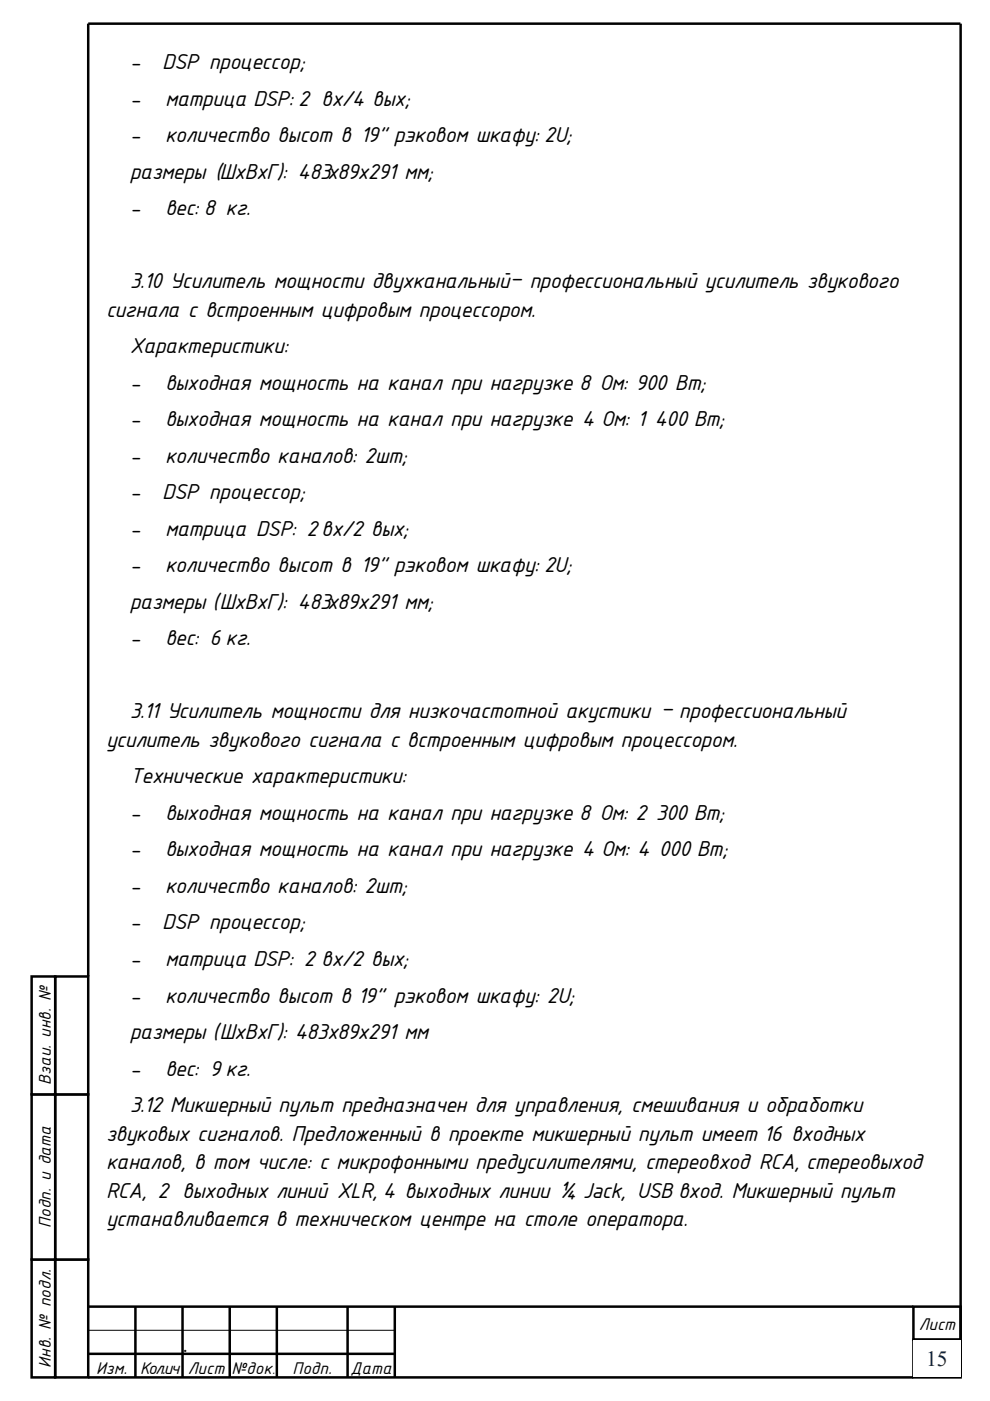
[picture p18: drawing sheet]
<svg xmlns="http://www.w3.org/2000/svg" width="210mm" height="297mm" viewBox="0 0 210 297" stroke-linecap="round" stroke-linejoin="round" font-family="sans-serif">
<defs><g id="words">
<g font-size="4.9">
<text x="27.5" y="14.7">-</text>
<text x="34.4" y="14.7">DSP процессор;</text>
<text x="27.5" y="22.4">-</text>
<text x="35" y="22.4">матрица DSP: 2 вх/4 вых;</text>
<text x="27.5" y="30.1">-</text>
<text x="35" y="30.1">количество высот в 19” рэковом шкафу: 2U;</text>
<text x="27.5" y="37.9">размеры (ШхВхГ): 483х89х291 мм;</text>
<text x="27.5" y="45.6">-</text>
<text x="35" y="45.6">вес: 8 кг.</text>
<text x="27.5" y="61.1">3.10 Усилитель мощности двухканальный– профессиональный усилитель звукового</text>
<text x="22.5" y="67.2">сигнала с встроенным цифровым процессором.</text>
<text x="27.5" y="74.9">Характеристики:</text>
<text x="27.5" y="82.6">-</text>
<text x="35" y="82.6">выходная мощность на канал при нагрузке 8 Ом: 900 Вт;</text>
<text x="27.5" y="90.4">-</text>
<text x="35" y="90.4">выходная мощность на канал при нагрузке 4 Ом: 1 400 Вт;</text>
<text x="27.5" y="98.1">-</text>
<text x="35" y="98.1">количество каналов: 2шт;</text>
<text x="27.5" y="105.9">-</text>
<text x="34.4" y="105.9">DSP процессор;</text>
<text x="27.5" y="113.6">-</text>
<text x="35" y="113.6">матрица DSP: 2вх/2 вых;</text>
<text x="27.5" y="121.3">-</text>
<text x="35" y="121.3">количество высот в 19” рэковом шкафу: 2U;</text>
<text x="27.5" y="129.1">размеры (ШхВхГ): 483х89х291 мм;</text>
<text x="27.5" y="136.8">-</text>
<text x="35" y="136.8">вес: 6 кг.</text>
<text x="27.5" y="152.3">3.11 Усилитель мощности для низкочастотной акустики – профессиональный</text>
<text x="22.5" y="158.4">усилитель звукового сигнала с встроенным цифровым процессором.</text>
<text x="27.5" y="166.1">Технические характеристики:</text>
<text x="27.5" y="173.8">-</text>
<text x="35" y="173.8">выходная мощность на канал при нагрузке 8 Ом: 2 300 Вт;</text>
<text x="27.5" y="181.6">-</text>
<text x="35" y="181.6">выходная мощность на канал при нагрузке 4 Ом: 4 000 Вт;</text>
<text x="27.5" y="189.3">-</text>
<text x="35" y="189.3">количество каналов: 2шт;</text>
<text x="27.5" y="197.1">-</text>
<text x="34.4" y="197.1">DSP процессор;</text>
<text x="27.5" y="204.8">-</text>
<text x="35" y="204.8">матрица DSP: 2 вх/2 вых;</text>
<text x="27.5" y="212.6">-</text>
<text x="35" y="212.6">количество высот в 19” рэковом шкафу: 2U;</text>
<text x="27.5" y="220.3">размеры (ШхВхГ): 483х89х291 мм</text>
<text x="27.5" y="228">-</text>
<text x="35" y="228">вес: 9кг.</text>
<text x="27.5" y="235.8">3.12 Микшерный пульт предназначен для управления, смешивания и обработки</text>
<text x="22.5" y="241.8">звуковых сигналов. Предложенный в проекте микшерный пульт имеет 16 входных</text>
<text x="22.5" y="247.9">каналов, в том числе: с микрофонными предусилителями, стереовход RCA, стереовыход</text>
<text x="22.5" y="253.9">RCA, 2 выходных линий XLR, 4 выходных линии ¼ Jack, USB вход. Микшерный пульт</text>
<text x="22.5" y="260">устанавливается в техническом центре на столе оператора.</text>
</g>
<text font-size="4.6" fill="#0f243e" x="196.4" y="289.6">15</text>
<text font-size="4.2" x="38.8" y="286.6">.</text>
<g font-size="3.9">
<text x="10.8" y="230" transform="rotate(-90 10.8 230)">Взаи. инв. №</text>
<text x="10.8" y="260.3" transform="rotate(-90 10.8 260.3)">Подп. и дата</text>
<text x="194.9" y="282.1">Лист</text>
<text x="10.8" y="289.9" transform="rotate(-90 10.8 289.9)">Инв. № подл.</text>
<text x="20.4" y="291.4">Изм.</text>
<text x="29.7" y="291.4">Кол.ич</text>
<text x="39.8" y="291.4">Лист</text>
<text x="49.1" y="291.4">№док</text>
<text x="62.1" y="291.4">Подп.</text>
<text x="74.3" y="291.4">Дата</text>
</g>
<text font-size="3.2" x="57.7" y="291.4">.</text>
</g></defs>
<path d="M18.7 282h10v5h-10zM18.7 287h10v5h-10zM28.7 282h10v5h-10zM28.7 287h10v5h-10zM48.7 282h10v5h-10zM48.7 287h10v5h-10zM58.7 282h15v5h-15zM58.7 287h15v5h-15zM73.7 282h10v5h-10zM73.7 287h10v5h-10z" fill="none" stroke="#000" stroke-width=".21"/>
<path d="M193.7 277h10.1v7h-10.1zM193.7 284h10.1v8h-10.1z" fill="none" stroke="#000" stroke-width=".53"/>
<path d="M11.7 267h7v25h-7z" fill="#fff"/>
<path d="M6.7 267h5v25h-5zM11.7 267h7v25h-7z" fill="none" stroke="#000" stroke-width=".53"/>
<path d="M11.7 232.1h7v34.9h-7z" fill="#fff"/>
<path d="M11.7 232h7v35h-7z" fill="none" stroke="#000" stroke-width=".53"/>
<path d="M6.7 232.1h5v34.9h-5z" fill="#fff"/>
<path d="M6.7 232h5v35h-5z" fill="none" stroke="#000" stroke-width=".53"/>
<path d="M11.7 207h7v25h-7z" fill="#fff"/>
<path d="M11.7 207h7v25h-7z" fill="none" stroke="#000" stroke-width=".53"/>
<path d="M6.7 207h5v25h-5z" fill="#fff"/>
<path d="M203.7 5h-185v202M203.8 5v287M6.7 207h5v25h-5zM18.7 277h175M28.7 277v15M38.7 277v15M48.7 277v15M58.7 277v15M73.7 277v15M83.7 277v15M18.7 287h65M18.7 292h175" fill="none" stroke="#000" stroke-width=".53"/>
<path d="M38.7 282h10v5h-10zM38.7 287h10v5h-10z" fill="none" stroke="#000" stroke-width=".21"/>
<path d="M193.7 284h10v7.8h-10z" fill="#fff"/>
<use href="#words"/>
</svg>
